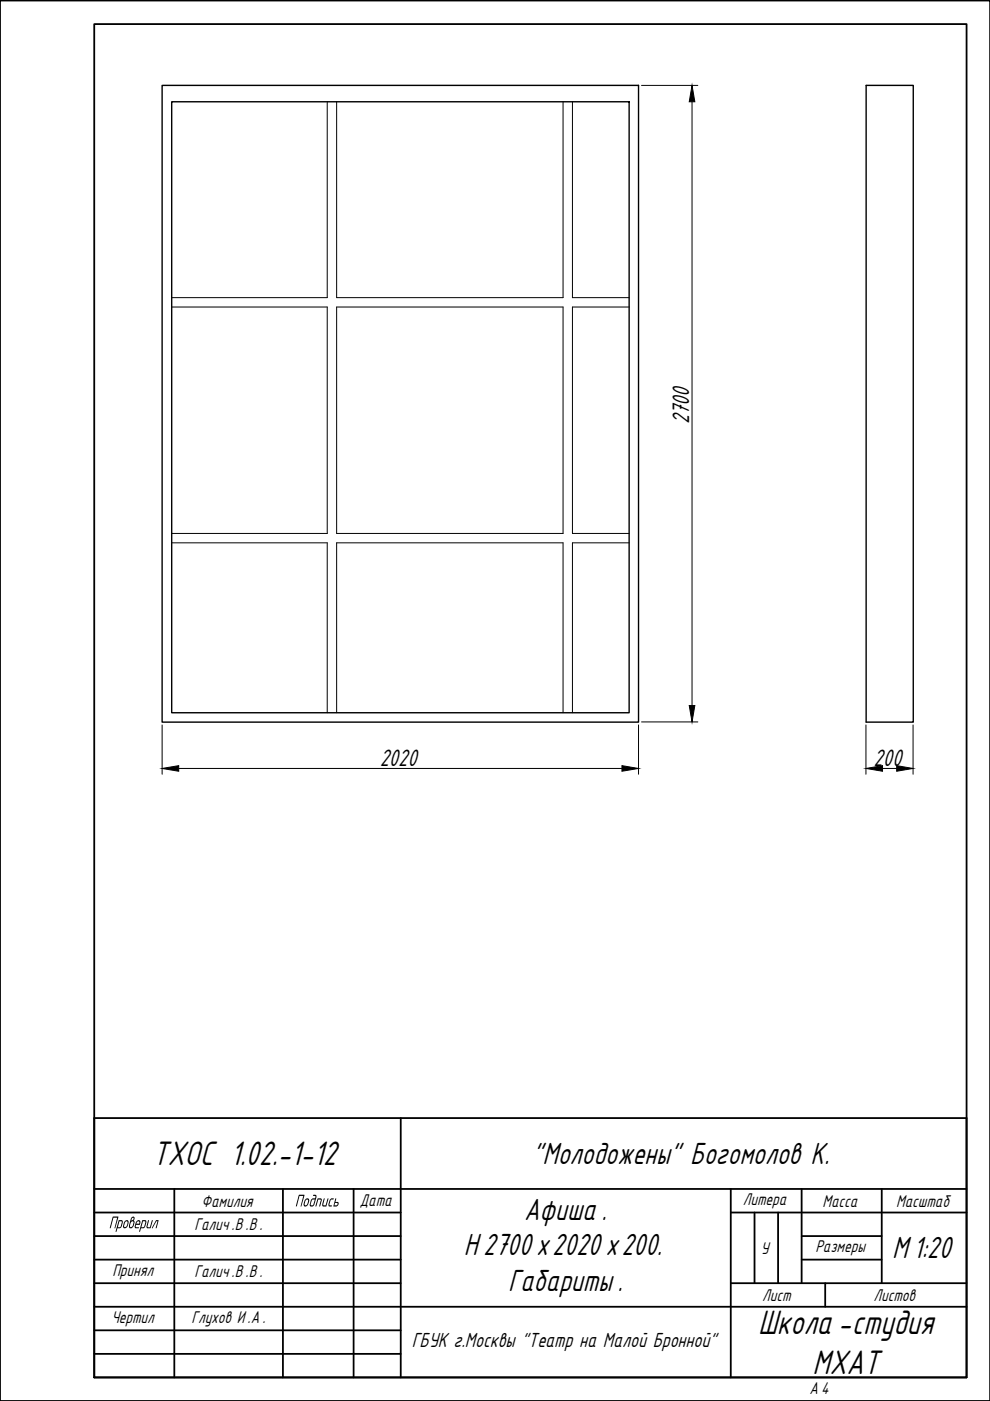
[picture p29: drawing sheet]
<svg xmlns="http://www.w3.org/2000/svg" width="210mm" height="297mm" viewBox="0 0 210 297" stroke-linecap="round" stroke-linejoin="round" font-family="sans-serif">
<defs><g id="words">
<g font-size="8">
<text x="32.3" y="247.1">ТХОС 1.02.-1-12</text>
<text x="160.7" y="282.9">Школа-студия</text>
<text x="172.3" y="291.2">МХАТ</text>
</g>
<g font-size="7.2">
<text x="112.9" y="246.8">&quot;Молодожены&quot; Богомолов К.</text>
<text x="111.2" y="258.6">Афиша.</text>
<text x="98.3" y="266.1">Н 2700х2020х200.</text>
<text x="189.2" y="266.8">М1:20</text>
<text x="107.7" y="273.6">Габариты.</text>
</g>
<g font-size="5.6">
<text x="146.1" y="90" transform="rotate(-90 146.1 90)">2700</text>
<text x="80.5" y="162.3">2020</text>
<text x="185.2" y="162.3">200</text>
</g>
<text font-size="4.8" x="87.3" y="285.6">ГБУК г.Москвы &quot;Театр на Малой Бронной&quot;</text>
<g font-size="4">
<text x="42.8" y="255.8">Фамилия</text>
<text x="62.5" y="255.8">Подпись</text>
<text x="76.3" y="255.6">Дата</text>
<text x="157.5" y="255.4">Литера</text>
<text x="174.4" y="255.8">Масса</text>
<text x="190" y="255.8">Масштаб</text>
<text x="23" y="260.4">Проверил</text>
<text x="41.2" y="260.8">Галич.В .В .</text>
<text x="161.3" y="265.8">У</text>
<text x="172.9" y="265.5">Размеры</text>
<text x="23.8" y="270.5">Принял</text>
<text x="41.2" y="270.8">Галич.В .В .</text>
<text x="161.6" y="275.8">Лист</text>
<text x="185.2" y="275.8">Листов</text>
<text x="23.6" y="280.4">Чертил</text>
<text x="40.6" y="280.4">Глухов И.А.</text>
<text x="171.6" y="295.6">А 4</text>
</g>
</g></defs>
<!-- layer: 0 -->
<path d="M34.4 18.1h101v135h-101zM183.6 18.1h10v135h-10zM36.4 21.6h97v129.5h-97z" fill="none" stroke="#000" stroke-width=".3"/>
<path d="M69.4 21.6v41.5h-33M71.4 21.6v41.5h48v-41.5M121.4 21.6v41.5h12M36.4 65.1h33v48h-33M71.4 65.1h48v48h-48zM133.4 65.1h-12v48h12M36.4 115.1h33v36M133.4 115.1h-12v36M71.4 151.1v-36h48v36" fill="none" stroke="#000" stroke-width=".21"/>
<g fill="none" stroke="#000" stroke-width=".38">
<path d="M0 .1h209.9v296.9h-209.9zM20 5.1h184.9v286.9h-184.9zM20 237.1h184.9v54.9h-184.9zM85 237.1v54.9M20 252.1h184.9M20 257.1h65M37 252.1v39.9M60 252.1v39.9M75 252.1v39.9M154.9 257.1h50M154.9 252.1v39.9M160 257.1v15"/>
<path d="M165 257.1v15M170 252.1v20M186.9 252.1v20M20 262.1h65M20 267.1h65M20 272.1h65M20 277.1h184.9M154.9 272.1h50M170 262.1h16.9M170 267.1h16.9M175 272.1v5M20 282.1h65"/>
<path d="M20 287h65"/>
</g>
<g fill="#000">
<path d="M31.4 258.8l.2-.1-.4 1.3 .2 .2h.4l.4-1.4 .2-.1-.5 1.7h-.7l-.1-.1zM33.1 258.7h.5l-.4 1.6-.2 .1 .4-1.5h-.3l-.7 1.5h-.2zM68.7 254.1h.1v.1l-.3 1.3 .5 .1 .4-1.4 .2-.1-.4 1.7h-.7l-.2-.2zM69.9 254.3l.3-.2h.6l-.1 .2h-.5l-.1 .2-.3 1 .5 .1v.2h-.5l-.2-.2z"/>
<path d="M30.1 258.7h.8l.1 .2v.3l-.3 1-.3 .2h-.5l-.2 .7-.2 .1zM30.3 258.9l-.3 1.3 .6-.2 .2-1z"/>
<path d="M71.1 254.2l.2-.1-.2 .7h.6l.1 .5-.4 .5h-.7zM71 255l-.1 .6h.5l.2-.5z"/>
</g>
<path d="M136 18.1h12M146.7 21.6v128M34.4 153.7v10.5M135.4 153.7v10.5M136 153.1h12M183.6 153.7v10.5M193.6 153.7v10.5M37.9 162.9h94M187.1 162.9h3" fill="none" stroke="#000" stroke-width=".21"/>
<path d="M146.7 18.1l.6 3.5h-1.2zM146.1 149.6h1.2l-.6 3.5zM34.4 162.9l3.5-.6v1.2zM131.9 162.3l3.5 .6-3.5 .6zM183.6 162.9l3.5-.6v1.2zM190.1 162.3l3.5 .6-3.5 .6z" fill="#000" stroke="#000" stroke-width=".21"/>
<use href="#words"/>
</svg>
